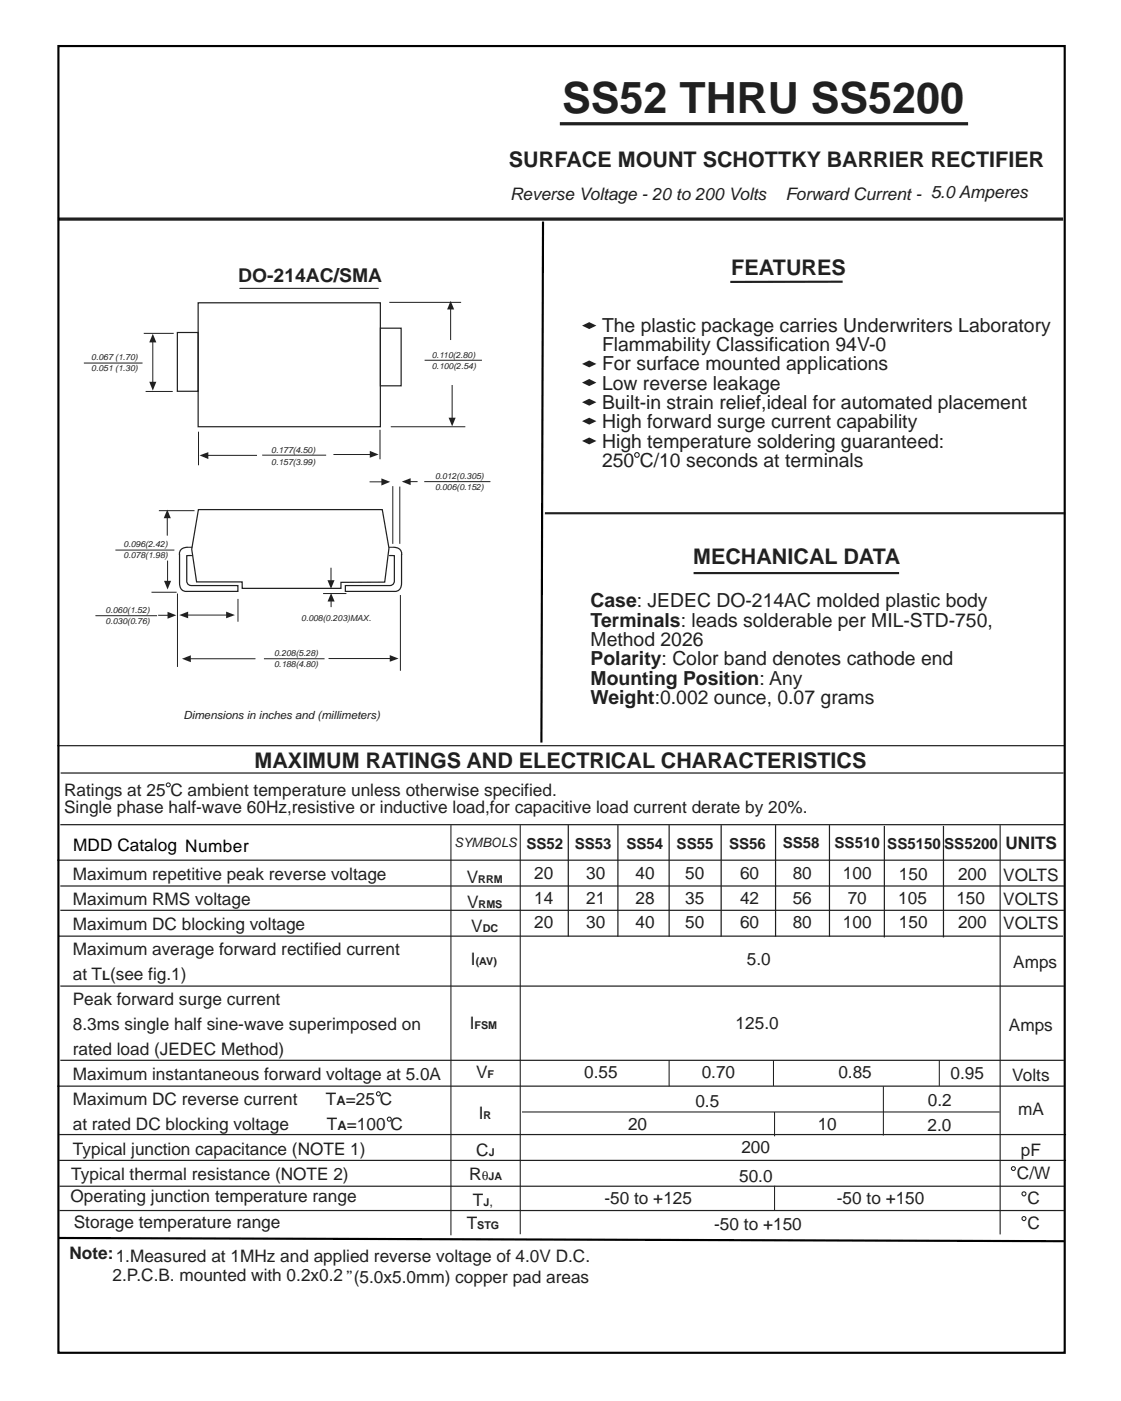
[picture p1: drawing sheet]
<svg xmlns="http://www.w3.org/2000/svg" width="184mm" height="230mm" viewBox="0 0 184 230" stroke-linecap="round" stroke-linejoin="round" font-family="sans-serif">
<defs><g id="words">
<text font-size="7.1" fill="#231f20" x="92.2" y="18.6">SS52 THRU SS5200</text>
<g font-size="3.5" fill="#231f20">
<text x="83.4" y="27.4">SURFACE MOUNT SCHOTTKY BARRIER RECTIFIER</text>
<text x="119.9" y="45.1">FEATURES</text>
<text x="113.6" y="92.5">MECHANICAL DATA</text>
<text x="41.7" y="125.9">MAXIMUM RATINGS AND ELECTRICAL CHARACTERISTICS</text>
</g>
<g font-size="3.2" fill="#231f20">
<text x="98.7" y="54.4">The plastic package carries Underwriters Laboratory</text>
<text x="98.7" y="57.5">Flammability Classification 94V-0</text>
<text x="98.7" y="60.7">For surface mounted applications</text>
<text x="98.7" y="63.9">Low reverse leakage</text>
<text x="98.7" y="67.1">Built-in strain relief,ideal for automated placement</text>
<text x="98.7" y="70.2">High forward surge current capability</text>
<text x="98.7" y="73.4">High temperature soldering guaranteed:</text>
<text x="98.7" y="76.6">250 C/10 seconds at terminals</text>
<text x="96.8" y="99.6">Case: JEDEC DO-214AC molded plastic body</text>
<text x="96.8" y="102.7">Terminals: leads solderable per MIL-STD-750,</text>
<text x="96.8" y="105.9">Method 2026</text>
<text x="96.8" y="109.1">Polarity: Color band denotes cathode end</text>
<text x="96.8" y="112.3">Mounting Position: Any</text>
<text x="96.8" y="115.4">Weight:0.002 ounce, 0.07 grams</text>
</g>
<text font-size="3.1" fill="#231f20" x="39" y="46.2">DO-214AC/SMA</text>
<g font-size="2.8" fill="#231f20">
<text x="83.6" y="32.8">Reverse Voltage - 20 to 200 Volts</text>
<text x="128.8" y="32.8">Forward Current - 5.0 Amperes</text>
<text x="10.5" y="130.5">Ratings at 25 C ambient temperature unless otherwise specified.</text>
<text x="10.5" y="133.3">Single phase half-wave 60Hz,resistive or inductive load,for capacitive load current derate by 20%.</text>
<text x="164.9" y="139.2">UNITS</text>
<text x="11.9" y="144.3">Maximum repetitive peak reverse voltage</text>
<text x="11.9" y="148.4">Maximum RMS voltage</text>
<text x="76.5" y="144.8">V</text>
<text x="76.6" y="148.8">V</text>
<text x="87.6" y="144.2">20</text>
<text x="87.6" y="148.1">14</text>
<text x="96.1" y="144.2">30</text>
<text x="96.1" y="148.1">21</text>
<text x="104.2" y="144.2">40</text>
<text x="104.2" y="148.1">28</text>
<text x="112.3" y="144.2">50</text>
<text x="112.3" y="148.1">35</text>
<text x="121.3" y="144.2">60</text>
<text x="121.3" y="148.1">42</text>
<text x="130" y="144.2">80</text>
<text x="130" y="148.1">56</text>
<text x="138.2" y="144.2">100</text>
<text x="139" y="148.1">70</text>
<text x="147.3" y="148.2">105</text>
<text x="147.4" y="144.3">150</text>
<text x="156.8" y="148.2">150</text>
<text x="157.1" y="144.3">200</text>
<text x="164.5" y="144.4">VOLTS</text>
<text x="164.5" y="148.4">VOLTS</text>
<text x="11.9" y="152.4">Maximum DC blocking voltage</text>
<text x="77.3" y="152.7">V</text>
<text x="87.6" y="152.1">20</text>
<text x="96.1" y="152.1">30</text>
<text x="104.2" y="152.1">40</text>
<text x="112.3" y="152.1">50</text>
<text x="121.3" y="152.1">60</text>
<text x="130" y="152.1">80</text>
<text x="138.2" y="152.1">100</text>
<text x="147.4" y="152.2">150</text>
<text x="157.1" y="152.2">200</text>
<text x="164.5" y="152.3">VOLTS</text>
<text x="11.9" y="156.5">Maximum average forward rectified current</text>
<text x="11.9" y="160.6">at T (see fig.1)</text>
<text x="77.2" y="158.2">I</text>
<text x="122.5" y="158.2">5.0</text>
<text x="166.1" y="158.7">Amps</text>
<text x="11.9" y="164.7">Peak forward surge current</text>
<text x="11.9" y="168.8">8.3ms single half sine-wave superimposed on</text>
<text x="11.9" y="172.9">rated load (JEDEC Method)</text>
<text x="77" y="168.7">I</text>
<text x="120.6" y="168.7">125.0</text>
<text x="165.4" y="169">Amps</text>
<text x="11.9" y="177">Maximum instantaneous forward voltage at 5.0A</text>
<text x="78.1" y="176.8">V</text>
<text x="95.8" y="176.8">0.55</text>
<text x="115" y="176.8">0.70</text>
<text x="137.5" y="176.8">0.85</text>
<text x="155.8" y="177">0.95</text>
<text x="166" y="177.2">Volts</text>
<text x="11.9" y="181.1">Maximum DC reverse current</text>
<text x="11.9" y="185.2">at rated DC blocking voltage</text>
<text x="53.4" y="181.1">T =25 C</text>
<text x="53.6" y="185.2">T =100 C</text>
<text x="78.5" y="183.4">I</text>
<text x="103" y="185.2">20</text>
<text x="114" y="181.4">0.5</text>
<text x="134.1" y="185.2">10</text>
<text x="152.1" y="185.4">2.0</text>
<text x="152.1" y="181.4">0.2</text>
<text x="167" y="182.8">mA</text>
<text x="11.9" y="189.3">Typical junction capacitance (NOTE 1)</text>
<text x="78.1" y="189.5">C</text>
<text x="121.6" y="189">200</text>
<text x="167.4" y="189.5">pF</text>
<text x="11.6" y="197">Operating junction temperature range</text>
<text x="11.7" y="193.4">Typical thermal resistance (NOTE 2)</text>
<text x="76.9" y="193.5">R</text>
<text x="77.5" y="197.7">T</text>
<text x="99.1" y="197.4">-50 to +125</text>
<text x="121.2" y="193.7">50.0</text>
<text x="137.2" y="197.4">-50 to +150</text>
<text x="166.7" y="193.3">C/W</text>
<text x="168.5" y="197.4">C</text>
<text x="12.1" y="201.2">Storage temperature range</text>
<text x="76.5" y="201.5">T</text>
<text x="117.1" y="201.6">-50 to +150</text>
<text x="168.5" y="201.4">C</text>
<text x="11.4" y="206.5">Note:1.Measured at 1MHz and applied reverse voltage of 4.0V D.C.</text>
<text x="18.5" y="210">2.P.C.B. mounted with 0.2x0.2”(5.0x5.0mm) copper pad areas</text>
</g>
<text font-size="2.8" x="12" y="139.5">MDD Catalog Number</text>
<g font-size="2.5" fill="#231f20">
<text x="86.3" y="139.1">SS52</text>
<text x="94.2" y="139.1">SS53</text>
<text x="102.7" y="139.1">SS54</text>
<text x="110.9" y="139.1">SS55</text>
<text x="119.5" y="139.1">SS56</text>
<text x="128.4" y="139">SS58</text>
<text x="136.8" y="139">SS510</text>
<text x="145.5" y="139.1">SS5150</text>
<text x="154.8" y="139.1">SS5200</text>
</g>
<g font-size="2.1" fill="#231f20">
<text x="74.5" y="138.9">SYMBOLS</text>
<text x="16.7" y="160.6">L</text>
<text x="55.2" y="181.1">A</text>
<text x="55.3" y="185.2">A</text>
<text x="79" y="193.5">θ</text>
<text x="80.2" y="197.7">,</text>
</g>
<g font-size="1.8" fill="#231f20">
<text x="30.1" y="117.8">Dimensions in inches and (millimeters)</text>
<text x="78.4" y="144.8">RRM</text>
<text x="78.5" y="148.8">RMS</text>
<text x="79.2" y="152.7">DC</text>
<text x="78" y="158.2">(AV)</text>
<text x="77.8" y="168.7">FSM</text>
<text x="79.9" y="176.8">F</text>
<text x="79.3" y="183.4">R</text>
<text x="80.1" y="189.5">J</text>
<text x="79.3" y="197.7">J</text>
<text x="80.1" y="193.5">JA</text>
<text x="78.2" y="201.5">STG</text>
</g>
<g font-size="1.4" fill="#231f20">
<text x="15" y="59">0.067 (1.70)</text>
<text x="70.8" y="58.7">0.110(2.80)</text>
<text x="15" y="60.9">0.051 (1.30)</text>
<text x="70.8" y="60.5">0.100(2.54)</text>
<text x="44.5" y="74.3">0.177(4.50)</text>
<text x="44.5" y="76.2">0.157(3.99)</text>
<text x="71.3" y="78.5">0.012(0.305)</text>
<text x="71.3" y="80.4">0.006(0.152)</text>
<text x="20.3" y="89.7">0.096(2.42)</text>
<text x="20.3" y="91.5">0.078(1.98)</text>
<text x="17.3" y="100.4">0.060(1.52)</text>
<text x="49.4" y="101.8">0.008(0.203)MAX.</text>
<text x="17.3" y="102.2">0.030(0.76)</text>
<text x="45" y="107.6">0.208(5.28)</text>
<text x="45" y="109.4">0.188(4.80)</text>
</g>
</g></defs>
<g fill="none" stroke="#231f20" stroke-width=".2">
<path d="M9.4 122.2h165.2M9.9 135.2h164.5M9.9 126.7h164.5M93.2 135.3v18.2M101.3 135.3v18.2M109.7 135.3v18.2M118.2 135.3v18.2M127.2 135.3v18.2M136 135.3v18.2M9.4 141h165M9.5 153.5h164.8M9.9 149.2h164.5"/>
<path d="M9.9 145.2h164.5M9.4 178h165M9.9 161.6h164.5M9.9 173.8h164.5M9.7 190.2h165.1M9.7 186h165.1M9.8 194.5h164.8M9.8 198.4h164.8"/>
</g>
<g fill="none" stroke="#231f20" stroke-width=".17">
<path d="M109.7 173.8v4.2M126.8 173.8v4.2M85.6 182.3h78.3M127 182.3v4M127 194.4v4.1"/>
<circle cx="27.6" cy="128.7" r=".33"/>
</g>
<g fill="none" stroke="#231f20" stroke-width=".18">
<path d="M73.9 135.3v67.2M85.3 135.3v67M164 135.3v67.1"/>
<circle cx="62" cy="179.3" r=".33"/>
<circle cx="63.8" cy="183.5" r=".33"/>
<circle cx="166.2" cy="191.6" r=".32"/>
<circle cx="167.9" cy="199.8" r=".33"/>
<circle cx="167.9" cy="195.7" r=".33"/>
</g>
<path d="M9.5 35.9h164.8M91.8 20.3h66.9" fill="none" stroke="#231f20" stroke-width=".53"/>
<path d="M89.3 84.1h85.3" fill="none" stroke="#231f20" stroke-width=".35"/>
<g fill="#231f20">
<path d="M95.4 53.4l1.2-.6 1.2 .6-1.2 .5z" fill-rule="evenodd"/>
<path d="M95.4 59.7l1.2-.6 1.2 .6-1.2 .5z" fill-rule="evenodd"/>
<path d="M95.4 65.9l1.2-.5 1.2 .5-1.2 .6z" fill-rule="evenodd"/>
<path d="M95.4 69l1.2-.5 1.2 .5-1.2 .6z" fill-rule="evenodd"/>
<path d="M95.4 62.7l1.2-.6 1.2 .6-1.2 .6z" fill-rule="evenodd"/>
</g>
<circle cx="104.4" cy="74.6" r=".38" fill="none" stroke="#231f20" stroke-width=".18"/>
<path d="M138.2 46.2h-18.5" fill="none" stroke="#231f20" stroke-width=".35"/>
<path d="M95.4 72.3l1.2-.6 1.2 .6-1.2 .5z" fill-rule="evenodd" fill="#231f20"/>
<path d="M29.1 54.5h3.4v9.6h-3.4zM32.5 49.6h29.9v20.4h-29.9zM62.4 53.8h3.4v9.4h-3.4zM145 135.4v18.3M154.7 135.4v18.3" fill="none" stroke="#231f20" stroke-width=".2"/>
<path d="M39.3 47.3h22.8M144.8 178.1v8M154 173.8v4.2" fill="none" stroke="#231f20" stroke-width=".17"/>
<path d="M9.6 7.5h165v214.3h-165zM89 36.3l-.2 85.4M9.7 202.9l164.9 .6" fill="none" stroke="#000" stroke-width=".35"/>
<path d="M43 74.6h10.5M54.7 74.5h6" fill="none" stroke="#231f20" stroke-width=".16"/>
<path d="M60.6 73.9l1.5 .6-1.5 .5z" fill="#231f20"/>
<path d="M34.1 74.6h8M62.3 70.4v4.9" fill="none" stroke="#231f20" stroke-width=".16"/>
<path d="M32.7 74.6l1.5-.5v1.1z" fill="#231f20"/>
<path d="M23.6 54.6h4.9M25.1 56v6.7M23.9 64.2h4.4M32.5 70.8v5.5" fill="none" stroke="#231f20" stroke-width=".16"/>
<g fill="#231f20">
<path d="M25.1 54.7l.5 1.4h-1.1z"/>
<path d="M24.5 62.6h1.1l-.5 1.4z"/>
</g>
<path d="M63.8 49.6h11.8M73.9 50.6v5.1" fill="none" stroke="#231f20" stroke-width=".16"/>
<path d="M73.9 49.3l.6 1.4h-1.2z" fill="#231f20"/>
<path d="M69.6 59.1h9.4M74.1 63.1v5.4" fill="none" stroke="#231f20" stroke-width=".16"/>
<path d="M73.6 68.5h1.1l-.6 1.4z" fill="#231f20"/>
<path d="M64.1 70h12.2M53 97.3h3.8M54.3 98.5v1" fill="none" stroke="#231f20" stroke-width=".16"/>
<path d="M32.5 83.5h30.2l1.1 6.4-.7 5.5-7.2 .1v.9h-16.2v-1h-7.5l-.8-5.4z" fill="none" stroke="#231f20" stroke-width=".2"/>
<path d="M54.3 97.2l.6 1.4h-1.2z" fill="#231f20"/>
<path d="M54.3 93.1v2.1" fill="none" stroke="#231f20" stroke-width=".16"/>
<path d="M53.7 95.1h1.1l-.5 1.4z" fill="#231f20"/>
<path d="M65.6 97.5v12.5M53.9 107.9h10.1" fill="none" stroke="#231f20" stroke-width=".16"/>
<path d="M63.9 107.4l1.4 .5-1.4 .6z" fill="#231f20"/>
<path d="M31.2 108h10.7M43.3 108h9.9" fill="none" stroke="#231f20" stroke-width=".16"/>
<path d="M29.8 108l1.5-.6v1.1z" fill="#231f20"/>
<path d="M29.1 97.3v12M39 98.2v3.7M30.7 100.8h6.5" fill="none" stroke="#231f20" stroke-width=".16"/>
<g fill="#231f20">
<path d="M29.4 100.8l1.4-.5v1.1z"/>
<path d="M37.1 100.3l1.4 .5-1.4 .6z"/>
</g>
<path d="M25.9 100.9h1.7" fill="none" stroke="#231f20" stroke-width=".16"/>
<path d="M27.5 100.3l1.4 .6-1.4 .5z" fill="#231f20"/>
<path d="M24.8 97.1h4.2M27.5 91.9v3.4M15.6 100.9h10.2" fill="none" stroke="#231f20" stroke-width=".16"/>
<path d="M26.9 95.2h1.2l-.6 1.4z" fill="#231f20"/>
<path d="M27.4 84.8v3" fill="none" stroke="#231f20" stroke-width=".16"/>
<path d="M27.4 83.5l.6 1.4h-1.2z" fill="#231f20"/>
<path d="M64.4 79.7v9.4M65.5 79.8v9.3M67.2 79h1.3M26 83.7h5.9" fill="none" stroke="#231f20" stroke-width=".16"/>
<path d="M65.9 79l1.4-.6v1.1z" fill="#231f20"/>
<path d="M60.6 79h2M69.6 79h10.8" fill="none" stroke="#231f20" stroke-width=".16"/>
<path d="M62.5 78.4l1.5 .6-1.5 .6z" fill="#231f20"/>
<path d="M13.8 59.5h9.6M18.9 90.2h9.7" fill="none" stroke="#231f20" stroke-width=".16"/>
<path d="M29.4 90.8v4.8l.1 .6a1.05 1.05 0 0 0 1.2 .7h8.3v-.9h-7.6l-.5-.1-.3-.6v-4.2h.9M30.8 89.7l-.7 .1a1.02 1.02 0 0 0-.7 1.2M64.5 89.7l.6 .1a1.02 1.02 0 0 1 .8 1.2M65.8 90.8v4.8l-.1 .6a1.05 1.05 0 0 1-1.2 .7h-7.9v-.9h7.3l.4-.1 .4-.6v-4.2h-.9" fill="none" stroke="#231f20" stroke-width=".2"/>
<path d="M30.8 89.7h.7M63.8 89.7h.7" fill="none" stroke="#231f20" stroke-width=".18"/>
<path d="M113.7 93.9h33.7" fill="none" stroke="#231f20" stroke-width=".35"/>
<use href="#words"/>
</svg>
